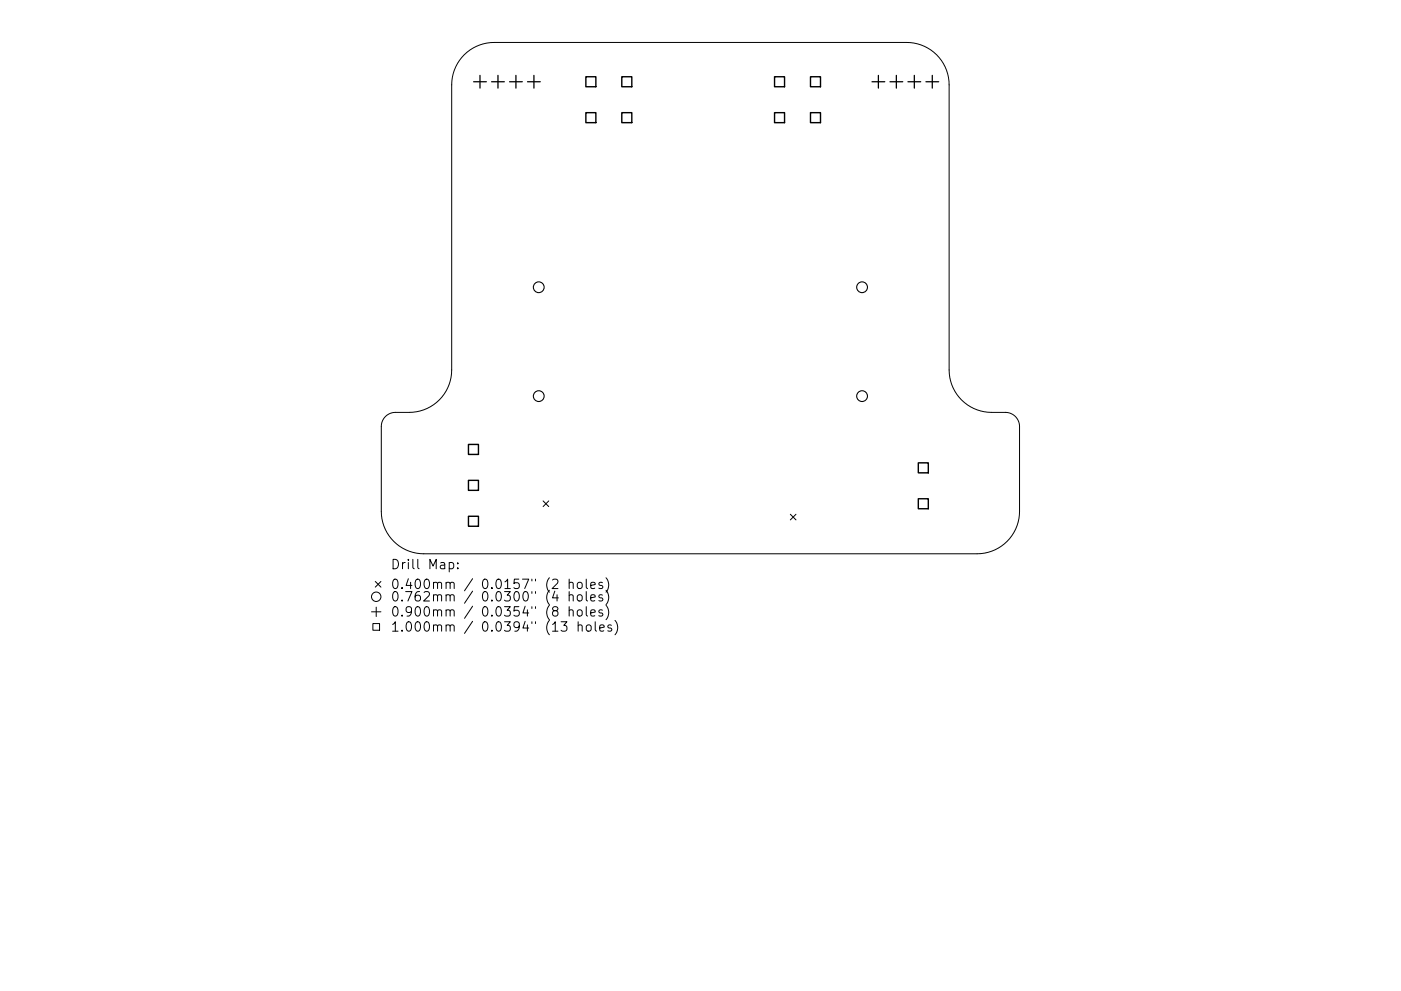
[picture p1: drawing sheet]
<svg xmlns="http://www.w3.org/2000/svg" width="297mm" height="210mm" viewBox="0 0 297 210" stroke-linecap="round" stroke-linejoin="round" font-family="sans-serif">
<defs><g id="words">
<g font-size="2.8">
<text x="82.8" y="120.8">Drill Map:</text>
<text x="82.8" y="125">0.400mm / 0.0157&quot; (2 holes)</text>
<text x="82.8" y="127.6">0.762mm / 0.0300&quot; (4 holes)</text>
<text x="82.8" y="130.8">0.900mm / 0.0354&quot; (8 holes)</text>
<text x="82.8" y="134">1.000mm / 0.0394&quot; (13 holes)</text>
</g>
</g></defs>
<g fill="none" stroke="#000" stroke-width=".21">
<path d="M98.4 11.6a9 9 0 0 1 6.4-2.6h87.4a9 9 0 0 1 9 9v60.5a9 9 0 0 0 9 9h3a3 3 0 0 1 3 3v18a9 9 0 0 1-9 9h-117.4a9 9 0 0 1-9-9v-18a3 3 0 0 1 3-3 14.5 14.5 0 0 0 6.1-.6 9 9 0 0 0 5.9-8.4v-60.5a9 9 0 0 1 2.6-6.4zM95.2 119.4l.6-.1 .4 .4v.6l-.2 .3h-.8M97.1 119.4v.2M115.1 106.3l1.2 1.2M116.3 106.3l-1.2 1.2M167.6 109.1l1.2 1.2M168.8 109.1l-1.2 1.2M78.8 129.8h2M79.1 132.3h1.4v1.4h-1.4zM79.6 123.4l1.2 1.2M79.8 128.8v2M80.8 123.4l-1.2 1.2"/>
<path d="M97.1 120.5v.2M119 131.9h1.2l-.7 .8a.54 .54 0 0 1 .7 .4v.4l-.2 .3-.8 .1-.2-.2M120.7 123.7a.5 .5 0 0 1 .8 .1v1.1M120.7 126.4a.5 .5 0 0 1 .8 .1v1M120.7 129.6a.5 .5 0 0 1 .8 .1v1M120.7 122.9v2M120.7 125.5v2M120.7 128.7v2M122.5 123.7a.54 .54 0 0 1 .5-.2 .54 .54 0 0 1 .4 .4v.6a.54 .54 0 0 1-.5 .4 .54 .54 0 0 1-.5-.4zM122.6 126.3a.54 .54 0 0 1 .8 .3v.5a.54 .54 0 0 1-.5 .4 .54 .54 0 0 1-.5-.4v-.5zM122.6 129.5a.54 .54 0 0 1 .8 .3l-.1 .7a.54 .54 0 0 1-.5 .2 .54 .54 0 0 1-.4-.4v-.5zM122.6 132.8a.5 .5 0 0 1 .8 .1v1"/>
<path d="M122.6 131.9v2M124.3 122.9v1.7l.3 .3M124.3 125.5v1.7l.3 .3M124.3 128.7v1.7l.3 .3M124.4 132.8a.54 .54 0 0 1 .5-.2 .54 .54 0 0 1 .4 .4v.5a.54 .54 0 0 1-.5 .4 .54 .54 0 0 1-.5-.4zM125.2 124.2l1-.2-.1-.4-.6-.1-.3 .3 .1 1h.8M125.2 126.8l1-.1-.1-.4-.6-.1-.3 .3 .1 .9h.8M125.2 130l1-.1-.1-.4-.6-.1-.3 .3 .1 .9h.8M126.2 131.9v1.7l.3 .3M127.2 133.2l.9-.1-.1-.4-.6-.1-.2 .3v.9h.8M127.7 123.6l-.5-.1-.2 .3 .1 .3 .6 .2v.5h-.7M127.7 126.3l-.5-.1-.2 .3 .1 .3 .6 .1v.5h-.7"/>
<path d="M127.7 129.5l-.5-.1-.2 .3 .1 .3 .6 .1v.5h-.7M128.5 122.6a2.29 2.29 0 0 1 0 3M128.5 125.2a2.29 2.29 0 0 1 0 3.1M128.5 128.4a2.29 2.29 0 0 1 0 3.1M129.6 132.7l-.4-.1-.3 .3 .1 .3 .6 .1v.5h-.7M130.4 131.6a2.29 2.29 0 0 1 0 3.1"/>
<circle cx="79.8" cy="126.6" r="1"/>
</g>
<g fill="none" stroke="#000" stroke-width=".23">
<circle cx="114.2" cy="60.9" r="1.14"/>
<circle cx="182.8" cy="60.9" r="1.14"/>
<circle cx="114.2" cy="84" r="1.14"/>
<circle cx="182.8" cy="84" r="1.14"/>
</g>
<g fill="none" stroke="#000" stroke-width=".27">
<path d="M100.4 17.3h2.7M101.8 16v2.7M104.2 17.3h2.7M105.6 16v2.7M108 17.3h2.7M109.4 16v2.7M111.8 17.3h2.7M113.2 16v2.7M184.9 17.3h2.7M186.2 16v2.7M188.7 17.3h2.7M190 16v2.7"/>
<path d="M192.5 17.3h2.7M193.9 16v2.7M196.3 17.3h2.7M197.7 16v2.7"/>
</g>
<g fill="none" stroke="#000" stroke-width=".3">
<path d="M124.2 16.3h2.1v2.1h-2.1zM131.8 16.3h2.2v2.1h-2.2zM164.2 16.3h2.1v2.1h-2.1zM171.8 16.3h2.2v2.1h-2.2zM124.2 23.9h2.1v2.1h-2.1zM131.8 23.9h2.2v2.1h-2.2zM164.2 23.9h2.1v2.1h-2.1zM171.8 23.9h2.2v2.1h-2.2zM99.3 94.3h2.1v2.1h-2.1zM194.7 98.2h2.1v2.1h-2.1zM99.3 101.9h2.1v2.1h-2.1zM99.3 109.5h2.1v2.2h-2.1z"/>
<path d="M194.7 105.8h2.1v2.1h-2.1z"/>
</g>
<use href="#words"/>
</svg>
